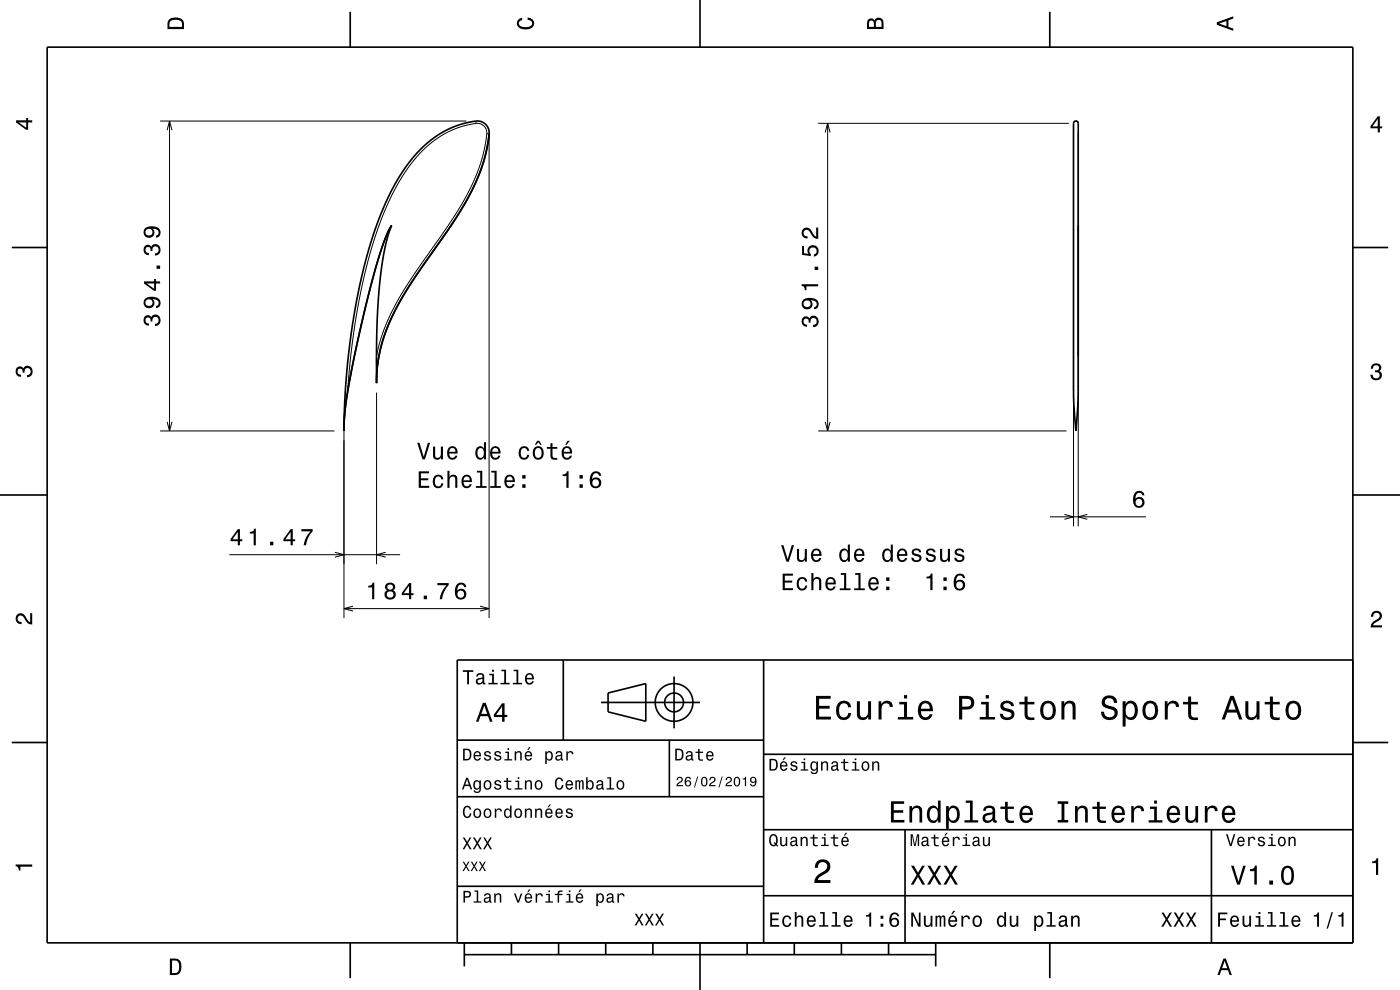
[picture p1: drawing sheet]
<svg xmlns="http://www.w3.org/2000/svg" width="297mm" height="210mm" viewBox="0 0 297 210" stroke-linecap="round" stroke-linejoin="round" font-family="sans-serif">
<g fill="none" stroke="#000" stroke-width=".21">
<path d="M34 25.7h64.9M35.5 27.6l.5-1.9 .5 1.9M36 25.7v65.7M100.9 25.7l.1 .5M101 26.2a20.8 20.8 0 0 0-14.3 9.3 61.9 61.9 0 0 0-9 21.5 149.6 149.6 0 0 0-4 26.1M101 26.2a2 2 0 0 1 2.3 2.2M103.3 28.4a41.2 41.2 0 0 1-7.7 18.7 241.6 241.6 0 0 0-11.3 16.7 37.4 37.4 0 0 0-4.4 11.8M103.3 28.4h.5v102.7M173.6 26.2h53.1M175.1 28.1l.5-1.9 .5 1.9M175.6 26.2v65.2M227.7 26.2a.5 .5 0 0 1 .5-.5 .5 .5 0 0 1 .5 .5"/>
<path d="M227.7 28.2v83.4M228.7 28.2v83.4M34 91.4h37M35.5 89.5l.5 1.9 .5-1.9M73 91.4v39.7M79.9 83.3v36.4M173.6 91.4h52.6M175.1 89.5l.5 1.9 .5-1.9M48.7 117.7h36.2M71 117.2l2 .5-2 .5M81.8 117.2l-1.9 .5 1.9 .5M222.7 109.6h20.4"/>
<path d="M225.8 109.1l1.9 .5-1.9 .6M230.7 109.1l-2 .5 2 .6M73 129.1h30.8M74.9 128.6l-1.9 .5 1.9 .5M101.8 128.6l2 .5-2 .5"/>
</g>
<g fill="none" stroke="#000" stroke-width=".35">
<path d="M10 10h277v190h-277zM74.3 2.5v7.5M148.5 0v10M222.7 2.5v7.5M227.8 25.9l.5-.2h.2l.2 .5v56.9l-.5 8.3-.5-8.3zM2.5 52.5h7.5M83.1 47.8a40.5 40.5 0 0 0-2.6 12.7l-.5 9.1-.1 11.7a35.7 35.7 0 0 1 6.4-19.7l2-3.2a193.8 193.8 0 0 0 11.2-16.7 31.9 31.9 0 0 0 4.2-14 2.5 2.5 0 0 0-2.8-2 22 22 0 0 0-15.3 10.4 70.2 70.2 0 0 0-9.2 23.9 154.3 154.3 0 0 0-3.4 31.4M83.1 47.8l-.1 .2a32.3 32.3 0 0 0-3.2 8.6 291.6 291.6 0 0 0-6.1 26.5M83.1 47.8l-.1 .2a35.6 35.6 0 0 0-3.4 9.3 291.8 291.8 0 0 0-5.9 25.8M287 52.5h7.5M73.7 83.1l-.5 4.2-.2 4.1M0 105h10"/>
<path d="M287 105h10M119.5 140v17M162 140v60M287 140h-190v60M2.5 157.5h7.5M97 157h65M127.5 149h21M129 147l8-2v8l-8-2zM142 157v12M143 143.5v11M287 157.5h7.5M97 169h65"/>
<path d="M162 176h125M162 160h125M192 176v24M257 176v24M97 188h65M162 190h125M74.3 200v7.5M98.5 202.5h100M98.5 200v5M108.5 200v2.5M118.5 200v2.5M128.5 200v2.5"/>
<path d="M138.5 200v2.5M148.5 200v10M158.5 200v2.5M168.5 200v2.5M178.5 200v2.5M188.5 200v2.5M198.5 200v5M222.7 200v7.5"/>
<circle cx="143" cy="149" r="2"/>
<circle cx="143" cy="149" r="4"/>
</g>
<g fill="#000">
<path d="M36 4a2.18 2.18 0 0 0-.5 2.2h3.5v-1.2a1.43 1.43 0 0 0-1.7-1.3zM36.3 4.4a2.15 2.15 0 0 1 2.2 .3l.1 1h-2.6v-1z" fill-rule="evenodd"/>
<path d="M109.9 4.2l.9-.4v.4a.7 .7 0 0 0-.7 .5 .7 .7 0 0 0 .3 .8 1.7 1.7 0 0 0 2.5-.5 .9 .9 0 0 0-1-.8v-.5a1.24 1.24 0 0 1 1.4 1.1 1.24 1.24 0 0 1-1 1.4 2.22 2.22 0 0 1-2.5-.7l-.2-.5z" fill-rule="evenodd"/>
<path d="M184.2 4.2l-.3 .7v1.3h3.5v-1.3a.98 .98 0 0 0-.7-1.1 .98 .98 0 0 0-1.2 .6 .84 .84 0 0 0-1.3-.2zM184.5 4.5a.54 .54 0 0 1 .6-.1 .54 .54 0 0 1 .3 .6v.7h-1zM185.9 4.4a.62 .62 0 0 1 .8-.1 .62 .62 0 0 1 .3 .6v.8h-1.2z" fill-rule="evenodd"/>
<path d="M258.1 4.7v.6l3.5 1.2v-.4l-1-.4v-1.4l1-.4v-.4zM258.6 5l1.6-.5v1z" fill-rule="evenodd"/>
<path d="M3.4 25.5v.5l2.1 1.5h.5v-1.5h.8v-.5h-.8v-.5h-.4v.5zM4 26h1.6v1.1z" fill-rule="evenodd"/>
<path d="M292.3 24.7l-1.6 2.1v.4h1.6v.9h.4v-.9h.5v-.4h-.5v-2.1zM292.3 25.2v1.6h-1.1z" fill-rule="evenodd"/>
<path d="M30.7 67.1a1.17 1.17 0 0 0-.2 1.3 1.17 1.17 0 0 0 1.1 .7v-.5a.62 .62 0 0 1-.8-.3 .62 .62 0 0 1 .3-.8 .62 .62 0 0 1 .8 .2v.5h.4a.72 .72 0 0 1 .5-.9 .72 .72 0 0 1 .9 .4 .72 .72 0 0 1-.5 .9l-.3 .1v.5a1.18 1.18 0 0 0 1.2-1.6 1.18 1.18 0 0 0-1.9-.6l-.1 .3a.86 .86 0 0 0-1.4-.2zM30.9 63.3a1.18 1.18 0 0 0-.3 1.5 1.18 1.18 0 0 0 1.5 .5 1.18 1.18 0 0 0 .6-1.5l-.3-.4a1.02 1.02 0 0 1 1.3 .9 .56 .56 0 0 1-.6 .6v.5a1.18 1.18 0 0 0 1-1.3 1.18 1.18 0 0 0-1.2-1.1 2.87 2.87 0 0 0-2 .3zM30.9 64.2a.74 .74 0 0 1 1.4 0 .74 .74 0 0 1-1.4 0zM30.5 59.7v.4l2.2 1.6h.4v-1.6h.9v-.4h-.9v-.5h-.4v.5zM31.1 60.1h1.6v1.2zM33.2 56.3v.7h.8v-.7zM30.7 52.2a1.17 1.17 0 0 0-.2 1.3 1.17 1.17 0 0 0 1.1 .6v-.4a.62 .62 0 0 1-.8-.3 .62 .62 0 0 1 .3-.8 .62 .62 0 0 1 .8 .2v.5h.4a.72 .72 0 0 1 .5-1 .72 .72 0 0 1 .9 .5 .72 .72 0 0 1-.5 .9h-.3v.5a1.18 1.18 0 0 0 1.2-1.5 1.18 1.18 0 0 0-1.9-.6l-.1 .2a.86 .86 0 0 0-1.4-.1zM30.9 48.3a1.18 1.18 0 0 0-.3 1.6 1.18 1.18 0 0 0 1.5 .4 1.18 1.18 0 0 0 .6-1.4l-.3-.4a1.02 1.02 0 0 1 1.3 .8 .56 .56 0 0 1-.6 .7v.4a1.18 1.18 0 0 0 1-1.2 1.18 1.18 0 0 0-1.2-1.1 2.88 2.88 0 0 0-2 .2zM30.9 49.2a.74 .74 0 0 1 1.4 0 .74 .74 0 0 1-1.4 0z" fill-rule="evenodd"/>
<path d="M170.3 67.4a1.17 1.17 0 0 0-.2 1.2 1.17 1.17 0 0 0 1.1 .7v-.4a.62 .62 0 0 1-.8-.4 .62 .62 0 0 1 .3-.8 .62 .62 0 0 1 .8 .2l.1 .5h.4a.72 .72 0 0 1 .4-.9 .72 .72 0 0 1 .9 .5 .72 .72 0 0 1-.5 .9h-.3v.5a1.18 1.18 0 0 0 1.2-1.5 1.18 1.18 0 0 0-1.9-.6l-.1 .2a.86 .86 0 0 0-1.4-.1zM170.5 63.5a1.18 1.18 0 0 0-.3 1.6 1.18 1.18 0 0 0 1.5 .4 1.18 1.18 0 0 0 .6-1.5l-.3-.3a1.02 1.02 0 0 1 1.3 .8 .56 .56 0 0 1-.6 .6v.5a1.18 1.18 0 0 0 1-1.2 1.18 1.18 0 0 0-1.1-1.1 2.88 2.88 0 0 0-2.1 .2zM170.5 64.4a.75 .75 0 0 1 1.5 0 .75 .75 0 0 1-1.5 0zM170.1 60.3v.3a.77 .77 0 0 1 .6 1h.4v-.9h2.5v-.4zM172.8 56.6v.7h.8v-.7zM170.2 52.2v1.9l1.8 .2v-.4a.8 .8 0 0 1-.2-1.2 .8 .8 0 0 1 1.2 .1 .8 .8 0 0 1-.3 1.2v.4a1.21 1.21 0 0 0 1-1.5 1.21 1.21 0 0 0-1.6-.8 1.21 1.21 0 0 0-.6 1.8l-.9-.2v-1.5zM170.3 48.6a1.19 1.19 0 0 0-.2 1.3 1.19 1.19 0 0 0 1.2 .7v-.5a.7 .7 0 0 1-.8-.5 .7 .7 0 0 1 .5-.8 .7 .7 0 0 1 .8 .5 1.8 1.8 0 0 0 1.8 1.4v-2.4h-.5v1.9a2.19 2.19 0 0 1-1.1-1.5 1.11 1.11 0 0 0-1.7-.1z" fill-rule="evenodd"/>
<path d="M291.1 77.4a1.08 1.08 0 0 1 1.4-.2 1.08 1.08 0 0 1 .4 1.2l-.3 .3a1.06 1.06 0 0 1 .5 1.3 1.06 1.06 0 0 1-1.2 .7 1.1 1.1 0 0 1-1.2-1.2h.5a.71 .71 0 0 0 1 .8 .71 .71 0 0 0 .1-1.3h-.6v-.4a.61 .61 0 0 0 .8-.3 .61 .61 0 0 0-.2-.8 .61 .61 0 0 0-.9 .2l-.1 .5h-.5z" fill-rule="evenodd"/>
<path d="M3.6 78a.86 .86 0 0 1 1.4 .2 1.06 1.06 0 0 1 1.2-.6 1.06 1.06 0 0 1 .7 1.2 1.1 1.1 0 0 1-1.2 1.2v-.4a.71 .71 0 0 0 .8-1 .71 .71 0 0 0-1.3-.1v.6h-.4a.61 .61 0 0 0-.3-.8 .61 .61 0 0 0-.8 .2 .61 .61 0 0 0 .2 .8l.6 .2v.4a1.15 1.15 0 0 1-1.2-.6 1.15 1.15 0 0 1 .3-1.3z" fill-rule="evenodd"/>
<path d="M88.5 93.9l1.1 3.5h.5l1.1-3.5h-.4l-.9 3-.9-3zM91.9 94.7v1.8a.89 .89 0 0 0 .6 1 .89 .89 0 0 0 1-.5v.4h.5v-2.7h-.5v1.6a.65 .65 0 0 1-.4 .8 .65 .65 0 0 1-.8-.3v-2.1zM95.2 95a1.54 1.54 0 0 0 .7 2.5 1.06 1.06 0 0 0 1.1-.8h-.4l-.2 .3-.4 .1a.76 .76 0 0 1-.7-.9h1.8a1.16 1.16 0 0 0-.5-1.4 1.16 1.16 0 0 0-1.4 .2zM95.5 95.2a.66 .66 0 0 1 .8-.1 .66 .66 0 0 1 .3 .7h-1.3zM101.1 95a1.58 1.58 0 0 0 .8 2.5l.4-.1 .4-.4v.4h.4v-3.6h-.4v1.3a.89 .89 0 0 0-1.6-.1zM101.5 95.3a.62 .62 0 0 1 .6-.2 .62 .62 0 0 1 .5 .5 1.12 1.12 0 0 1-.6 1.5 1.19 1.19 0 0 1-.5-1.8zM104.3 95a1.54 1.54 0 0 0 .8 2.5 1.05 1.05 0 0 0 1-.8h-.4l-.2 .3-.4 .1a.76 .76 0 0 1-.7-.9h1.8a1.16 1.16 0 0 0-.5-1.4 1.16 1.16 0 0 0-1.4 .2zM104.6 95.2a.66 .66 0 0 1 .8-.1 .66 .66 0 0 1 .3 .7h-1.3zM110.3 95a1.52 1.52 0 0 0 .9 2.5 1.06 1.06 0 0 0 1.1-1h-.5a.67 .67 0 0 1-.6 .6 .67 .67 0 0 1-.7-.6 1.11 1.11 0 0 1 .7-1.5 .6 .6 0 0 1 .6 .6h.5a1.09 1.09 0 0 0-.8-.9 1.09 1.09 0 0 0-1.2 .3zM113.9 93.5l-.4 .9h.3l.4-.6 .4 .6h.3l-.5-.9zM113.3 95a1.53 1.53 0 0 0 .9 2.5 1.48 1.48 0 0 0 1.2-1.4 1.48 1.48 0 0 0-1.2-1.5l-.5 .1zM113.6 95.3a.67 .67 0 0 1 .8-.3 .67 .67 0 0 1 .5 .6 1.11 1.11 0 0 1-.7 1.5 1.17 1.17 0 0 1-.6-1.8zM116.8 94v.8h-.8v.4h.8v1.8a1.04 1.04 0 0 0 1.4 .5v-.4a.68 .68 0 0 1-1-.3v-1.6h1v-.4h-1v-.8zM120.4 93.5l-.5 .9h.3l.7-.9zM119.4 95a1.54 1.54 0 0 0 .8 2.5 1.05 1.05 0 0 0 1.1-.8h-.4l-.2 .3-.4 .1a.76 .76 0 0 1-.7-.9h1.8a1.16 1.16 0 0 0-.5-1.4 1.16 1.16 0 0 0-1.5 .2zM119.8 95.2a.66 .66 0 0 1 .8-.1 .66 .66 0 0 1 .3 .7h-1.3z" fill-rule="evenodd"/>
<path d="M50.4 112.2l-1.5 2.2v.4h1.5v.9h.5v-.9h.5v-.4h-.5v-2.2zM50.4 112.8v1.6h-1.1zM53 112.8v.4h.8v2.5h.5v-3.6h-.4a.78 .78 0 0 1-.9 .7zM57.3 114.9v.8h.7v-.8zM61.7 112.2l-1.6 2.2v.4h1.6v.9h.4v-.9h.5v-.4h-.5v-2.2zM61.7 112.8v1.6h-1.2zM63.9 112.2v.5h1.9a5.2 5.2 0 0 0-1.4 3h.5a5.2 5.2 0 0 1 1.4-3v-.5z" fill-rule="evenodd"/>
<path d="M88.8 100v3.5h2.3v-.4h-1.8v-1.2h1.6v-.4h-1.6v-1.1h1.7v-.4zM92.1 101.1a1.53 1.53 0 0 0 .8 2.5 1.05 1.05 0 0 0 1.2-1.1h-.5a.67 .67 0 0 1-.6 .7 .67 .67 0 0 1-.7-.6 1.12 1.12 0 0 1 .7-1.5 .59 .59 0 0 1 .6 .6h.4a1.09 1.09 0 0 0-.7-1 1.09 1.09 0 0 0-1.2 .4zM94.9 99.9v3.6h.5v-1.6a.63 .63 0 0 1 .4-.8 .63 .63 0 0 1 .8 .4v2h.4v-1.8a.88 .88 0 0 0-.6-1 .88 .88 0 0 0-1 .5v-1.3zM98.2 101.1a1.54 1.54 0 0 0 .8 2.5 1.06 1.06 0 0 0 1.1-.9h-.5l-.2 .4-.4 .1a.76 .76 0 0 1-.7-.9h1.8a1.16 1.16 0 0 0-.5-1.4 1.16 1.16 0 0 0-1.4 .2zM98.5 101.3a.66 .66 0 0 1 .8-.2 .66 .66 0 0 1 .4 .8h-1.4zM101.2 99.9v.3h.7v2.9h-.9v.4h2.2v-.4h-.9v-3.2zM104.2 99.9v.3h.7v2.9h-.9v.4h2.3v-.4h-.9v-3.2zM107.3 101.1a1.54 1.54 0 0 0 .8 2.5 1.06 1.06 0 0 0 1.1-.9h-.5l-.2 .4-.4 .1a.76 .76 0 0 1-.6-.9h1.7a1.16 1.16 0 0 0-.5-1.4 1.16 1.16 0 0 0-1.4 .2zM107.6 101.3a.66 .66 0 0 1 .8-.2 .66 .66 0 0 1 .4 .8h-1.3zM110.8 102.7v.8h.7v-.8zM110.8 100.8v.7h.7v-.7z" fill-rule="evenodd"/>
<path d="M119.3 100.6v.4h.9v2.5h.4v-3.5h-.3a.77 .77 0 0 1-1 .6zM122.9 102.7v.8h.7v-.8zM122.9 100.8v.7h.7v-.7zM125.6 100.2l-.4 .9a1.75 1.75 0 0 0 1.2 2.5 1.15 1.15 0 0 0 1.1-1.6 1.15 1.15 0 0 0-1.9-.4 1.02 1.02 0 0 1 .8-1.2 .59 .59 0 0 1 .7 .5h.4a1.11 1.11 0 0 0-.7-.9 1.11 1.11 0 0 0-1.2 .2zM125.6 102.4a.75 .75 0 0 1 1.5 0 .75 .75 0 0 1-1.5 0z" fill-rule="evenodd"/>
<path d="M165.7 115.6l1.1 3.5h.5l1.1-3.5h-.4l-.9 3-.9-3zM169.1 116.4v1.8a.89 .89 0 0 0 .6 1 .89 .89 0 0 0 1-.5v.4h.5v-2.7h-.5v1.6a.65 .65 0 0 1-.4 .8 .65 .65 0 0 1-.8-.3v-2.1zM172.4 116.7a1.54 1.54 0 0 0 .7 2.5 1.06 1.06 0 0 0 1.1-.8h-.4l-.2 .3-.4 .1a.76 .76 0 0 1-.7-.9h1.8a1.16 1.16 0 0 0-.5-1.4 1.16 1.16 0 0 0-1.4 .2zM172.7 116.9a.66 .66 0 0 1 .8-.1 .66 .66 0 0 1 .3 .7h-1.3zM178.3 116.7a1.57 1.57 0 0 0 .8 2.5l.4-.1 .4-.4v.4h.4v-3.6h-.4v1.3a.89 .89 0 0 0-1.6-.1zM178.7 117a.62 .62 0 0 1 .6-.2 .62 .62 0 0 1 .5 .5 1.12 1.12 0 0 1-.6 1.5 1.19 1.19 0 0 1-.5-1.8zM181.5 116.7a1.54 1.54 0 0 0 .8 2.5 1.06 1.06 0 0 0 1-.8h-.4l-.2 .3-.4 .1a.76 .76 0 0 1-.7-.9h1.8a1.16 1.16 0 0 0-.5-1.4 1.16 1.16 0 0 0-1.4 .2zM181.8 116.9a.66 .66 0 0 1 .8-.1 .66 .66 0 0 1 .3 .7h-1.3zM187.4 116.7a1.57 1.57 0 0 0 .8 2.5l.4-.1 .4-.4v.4h.4v-3.6h-.4v1.3a.89 .89 0 0 0-1.6-.1zM187.8 117a.62 .62 0 0 1 .7-.2 .62 .62 0 0 1 .4 .5 1.12 1.12 0 0 1-.6 1.5 1.19 1.19 0 0 1-.5-1.8zM190.6 116.7a1.54 1.54 0 0 0 .8 2.5 1.06 1.06 0 0 0 1.1-.8h-.5l-.2 .3-.4 .1a.76 .76 0 0 1-.7-.9h1.8a1.16 1.16 0 0 0-.5-1.4 1.16 1.16 0 0 0-1.4 .2zM190.9 116.9a.66 .66 0 0 1 .8-.1 .66 .66 0 0 1 .3 .7h-1.3zM193.7 116.6a.76 .76 0 0 0-.3 .8 .76 .76 0 0 0 .8 .5l.8 .3a.63 .63 0 0 1-.6 .7 .63 .63 0 0 1-.6-.6h-.5a1.07 1.07 0 0 0 1.2 .9 1.07 1.07 0 0 0 1-1.2l-.5-.3-1-.4a.53 .53 0 0 1 .4-.6 .53 .53 0 0 1 .6 .5h.4a1.03 1.03 0 0 0-.7-.9 1.03 1.03 0 0 0-1 .3zM196.7 116.6a.76 .76 0 0 0-.2 .8 .76 .76 0 0 0 .7 .5l.9 .3a.63 .63 0 0 1-.6 .7 .63 .63 0 0 1-.7-.6h-.4a1.07 1.07 0 0 0 1.2 .9 1.07 1.07 0 0 0 .9-1.2l-.4-.3-1.1-.4a.54 .54 0 0 1 .4-.6 .54 .54 0 0 1 .6 .5h.5a1.03 1.03 0 0 0-.7-.9 1.03 1.03 0 0 0-1.1 .3zM199.4 116.4v1.8a.89 .89 0 0 0 .6 1 .89 .89 0 0 0 1.1-.5v.4h.4v-2.7h-.4v1.6a.64 .64 0 0 1-.4 .8 .64 .64 0 0 1-.8-.3v-2.1zM202.8 116.6a.76 .76 0 0 0-.3 .8 .76 .76 0 0 0 .8 .5l.8 .3a.63 .63 0 0 1-.6 .7 .63 .63 0 0 1-.6-.6h-.5a1.07 1.07 0 0 0 1.2 .9 1.07 1.07 0 0 0 1-1.2l-.5-.3-1-.4a.54 .54 0 0 1 .4-.6 .54 .54 0 0 1 .6 .5h.4a1.03 1.03 0 0 0-.7-.9 1.03 1.03 0 0 0-1 .3z" fill-rule="evenodd"/>
<path d="M240.9 104.4a2.41 2.41 0 0 0 .2 3.2 1.16 1.16 0 0 0 1.5-.3 1.16 1.16 0 0 0-.2-1.5 1.16 1.16 0 0 0-1.5 0 1.02 1.02 0 0 1 .8-1.3 .58 .58 0 0 1 .6 .6h.5a1.12 1.12 0 0 0-.7-1 1.12 1.12 0 0 0-1.2 .3zM240.8 106.6a.75 .75 0 0 1 1.5 0 .75 .75 0 0 1-1.5 0z" fill-rule="evenodd"/>
<path d="M3.6 130.4a1.22 1.22 0 0 1 2 .7l.4 .6 .4 .3v-1.9h.4v2.4a1.8 1.8 0 0 1-1.7-1.4 .71 .71 0 0 0-.9-.5 .71 .71 0 0 0-.5 .8 .71 .71 0 0 0 .9 .5v.5a1.18 1.18 0 0 1-1.2-.7 1.18 1.18 0 0 1 .2-1.3z" fill-rule="evenodd"/>
<path d="M78.1 124.3v.3h.8v2.5h.5v-3.5h-.3a.77 .77 0 0 1-1 .7zM82 123.8a.84 .84 0 0 0 .1 1.4 1.11 1.11 0 0 0-.4 1.6 1.11 1.11 0 0 0 1.6 .3 1.03 1.03 0 0 0 .7-.9 1.03 1.03 0 0 0-.6-1 .89 .89 0 0 0 .4-1.1 .89 .89 0 0 0-1-.5zM82 126.1a.75 .75 0 0 1 1.5 0 .75 .75 0 0 1-1.5 0zM82.2 124.6a.59 .59 0 0 1 1.1 0 .59 .59 0 0 1-1.1 0zM86.8 123.7l-1.6 2.1v.4h1.6v.9h.4v-.9h.5v-.4h-.5v-2.1zM86.8 124.3v1.5h-1.1zM89.9 126.4v.7h.7v-.7zM92.8 123.7v.4h1.9a5.2 5.2 0 0 0-1.4 3h.5a5.3 5.3 0 0 1 1.4-3v-.4zM97 123.9a2.39 2.39 0 0 0 .2 3.2 1.16 1.16 0 0 0 1.5-.3 1.16 1.16 0 0 0-.2-1.6 1.16 1.16 0 0 0-1.5 .1 1.03 1.03 0 0 1 .8-1.3 .58 .58 0 0 1 .7 .5h.4a1.12 1.12 0 0 0-.7-.9 1.12 1.12 0 0 0-1.2 .3zM97 126.1a.75 .75 0 0 1 1.5 0 .75 .75 0 0 1-1.5 0z" fill-rule="evenodd"/>
<path d="M166 121.7v3.5h2.3v-.4h-1.8v-1.2h1.6v-.4h-1.6v-1.1h1.7v-.4zM169.3 122.8a1.52 1.52 0 0 0 .8 2.5 1.05 1.05 0 0 0 1.2-1.1h-.5a.67 .67 0 0 1-.6 .7 .67 .67 0 0 1-.7-.6 1.11 1.11 0 0 1 .7-1.5 .6 .6 0 0 1 .6 .6h.4a1.09 1.09 0 0 0-.7-1 1.09 1.09 0 0 0-1.2 .4zM172.1 121.6v3.6h.5v-1.6a.63 .63 0 0 1 .4-.8 .63 .63 0 0 1 .8 .4v2h.4v-1.8a.88 .88 0 0 0-.6-1 .88 .88 0 0 0-1 .5v-1.3zM175.4 122.8a1.54 1.54 0 0 0 .8 2.5 1.06 1.06 0 0 0 1.1-.9h-.5l-.2 .4-.4 .1a.76 .76 0 0 1-.7-.9h1.8a1.17 1.17 0 0 0-.5-1.4 1.17 1.17 0 0 0-1.4 .2zM175.7 123a.66 .66 0 0 1 .8-.1 .66 .66 0 0 1 .4 .7h-1.4zM178.4 121.6v.3h.7v2.9h-.9v.4h2.2v-.4h-.9v-3.2zM181.4 121.6v.3h.7v2.9h-.9v.4h2.3v-.4h-.9v-3.2zM184.5 122.8a1.54 1.54 0 0 0 .8 2.5 1.06 1.06 0 0 0 1.1-.9h-.5l-.2 .4-.4 .1a.76 .76 0 0 1-.6-.9h1.7a1.17 1.17 0 0 0-.5-1.4 1.17 1.17 0 0 0-1.4 .2zM184.8 123a.66 .66 0 0 1 .8-.1 .66 .66 0 0 1 .4 .7h-1.3zM188 124.4v.8h.7v-.8zM188 122.5v.7h.7v-.7z" fill-rule="evenodd"/>
<path d="M196.5 122.3v.4h.9v2.5h.4v-3.5h-.3a.77 .77 0 0 1-1 .6zM200.1 124.4v.8h.7v-.8zM200.1 122.5v.7h.7v-.7zM202.8 121.9l-.4 .9a1.75 1.75 0 0 0 1.2 2.5 1.15 1.15 0 0 0 1.1-1.6 1.15 1.15 0 0 0-1.9-.4 1.02 1.02 0 0 1 .8-1.2 .58 .58 0 0 1 .7 .5h.4a1.12 1.12 0 0 0-.7-.9 1.12 1.12 0 0 0-1.2 .2zM202.8 124.1a.75 .75 0 0 1 1.5 0 .75 .75 0 0 1-1.5 0z" fill-rule="evenodd"/>
<path d="M291.2 129.9a1.18 1.18 0 0 1 1.9 .3 1.18 1.18 0 0 1-1 1.7l-.5 .3-.3 .5h1.9v.4h-2.4a1.8 1.8 0 0 1 1.4-1.8 .71 .71 0 0 0 .5-.8 .71 .71 0 0 0-.9-.5 .71 .71 0 0 0-.5 .8h-.4z" fill-rule="evenodd"/>
<path d="M98.2 158.8v2.5h.9a1.37 1.37 0 0 0 .7-2.2 1.56 1.56 0 0 0-1.6-.3zM98.6 159.1a.98 .98 0 0 1 1.1 .7 .98 .98 0 0 1-.6 1.2h-.5zM100.7 159.6a1.04 1.04 0 0 0-.2 1.2 1.04 1.04 0 0 0 1 .5l.5-.5h-.3l-.4 .3a.54 .54 0 0 1-.5-.7h1.3a.83 .83 0 0 0-.4-.9 .83 .83 0 0 0-1 .1zM100.9 159.7l.2-.1a.47 .47 0 0 1 .5 .1 .47 .47 0 0 1 .1 .5h-.9zM102.9 159.5l-.2 .1a.69 .69 0 0 0 .9 .9l.2 .1a.43 .43 0 0 1-.4 .5 .43 .43 0 0 1-.4-.4h-.3a.74 .74 0 0 0 .9 .7 .74 .74 0 0 0 .5-1l-1-.4a.38 .38 0 0 1 .3-.5 .38 .38 0 0 1 .4 .4h.3a.78 .78 0 0 0-1.2-.4zM105.1 159.5l-.2 .1a.69 .69 0 0 0 .9 .9l.2 .1a.43 .43 0 0 1-.4 .5 .43 .43 0 0 1-.5-.4h-.3a.74 .74 0 0 0 .9 .7 .74 .74 0 0 0 .5-1l-.9-.4a.38 .38 0 0 1 .3-.5 .38 .38 0 0 1 .4 .4h.3a.77 .77 0 0 0-1.2-.4zM107.2 159.4v.3h.5v1.3h-.7v.3h1.6v-.3h-.6v-1.6zM107.7 158.7v.4h.3v-.4zM109.2 159.4v1.9h.3v-1.1a.45 .45 0 0 1 .4-.6 .45 .45 0 0 1 .5 .5v1.2h.3v-1.3a.63 .63 0 0 0-.5-.7 .63 .63 0 0 0-.7 .4v-.3zM112.2 158.5l-.4 .6h.3l.5-.6zM111.5 159.6a1.04 1.04 0 0 0-.2 1.2 1.04 1.04 0 0 0 1.1 .5l.5-.5h-.3l-.5 .3a.54 .54 0 0 1-.5-.7h1.3a.83 .83 0 0 0-.4-.9 .83 .83 0 0 0-1 .1zM111.8 159.7l.1-.1a.48 .48 0 0 1 .5 .1 .48 .48 0 0 1 .2 .5h-1zM115.7 159.4v2.7h.3v-1.1a.66 .66 0 0 0 .7 .4 .66 .66 0 0 0 .5-.6 .91 .91 0 0 0 0-1.1 .91 .91 0 0 0-1-.3l-.2 .3v-.3zM116.1 159.8a.45 .45 0 0 1 .5-.2 .45 .45 0 0 1 .3 .4 .65 .65 0 0 1 .1 .8 .65 .65 0 0 1-.7 .2 .98 .98 0 0 1-.2-1.2zM118.1 159.5l-.2 .4h.3a.39 .39 0 0 1 .4-.3 .39 .39 0 0 1 .3 .5h-.1a.65 .65 0 0 0-1 .4 .65 .65 0 0 0 .6 .9l.6-.3 .1 .2h.4v-.2l-.2-.1v-1.1a.72 .72 0 0 0-.5-.6 .72 .72 0 0 0-.7 .2zM118.2 160.6l.8-.3a.55 .55 0 0 1-.2 .7 .55 .55 0 0 1-.6 0zM120.1 159.4v1.9h.4v-1.1a.47 .47 0 0 1 .2-.6 .47 .47 0 0 1 .6 .2v.2h.4a.64 .64 0 0 0-.5-.7 .64 .64 0 0 0-.8 .4v-.3z" fill-rule="evenodd"/>
<path d="M98.2 142.2v.3h.9v2.7h.4v-2.7h.9v-.3zM101.3 143l-.3 .5h.4a.47 .47 0 0 1 .5-.4 .47 .47 0 0 1 .4 .6l-.2 .1a.84 .84 0 0 0-1 .2 .84 .84 0 0 0 0 1.1 .9 .9 0 0 0 1.3-.2l.1 .2 .5 .1v-.3l-.3-.1v-1.3a.87 .87 0 0 0-1.4-.5zM101.4 144.3l.9-.3a.66 .66 0 0 1-.1 .7 .66 .66 0 0 1-.8 .1zM103.8 142.9v.3h.6v1.6h-.8v.4h2v-.4h-.8v-1.9zM104.4 142.1v.4h.4v-.4zM106.4 142.1v.3h.6v2.4h-.8v.4h1.9v-.4h-.7v-2.7zM109 142.1v.3h.6v2.4h-.8v.4h1.9v-.4h-.7v-2.7zM111.6 143.1a1.32 1.32 0 0 0 .7 2.1 .9 .9 0 0 0 .9-.7h-.3l-.2 .3-.4 .1a.65 .65 0 0 1-.6-.8h1.6a1 1 0 0 0-.4-1.2 1 1 0 0 0-1.3 .2zM111.9 143.3a.57 .57 0 0 1 .7-.1 .57 .57 0 0 1 .3 .6h-1.2z" fill-rule="evenodd"/>
<path d="M102.4 149.1l-1.4 4h.5l.4-1.2h1.6l.4 1.2h.6l-1.5-4zM102.7 149.7l.7 1.7h-1.3zM106.5 149.2l-1.7 2.4v.5h1.7v1h.5v-1h.6v-.5h-.6v-2.4zM106.5 149.9v1.7h-1.3z" fill-rule="evenodd"/>
<path d="M143.2 158.8v2.5h.9a1.37 1.37 0 0 0 .7-2.2 1.56 1.56 0 0 0-1.6-.3zM143.6 159.1a.98 .98 0 0 1 1.1 .7 .98 .98 0 0 1-.6 1.2h-.5zM145.7 159.5l-.2 .4h.3a.39 .39 0 0 1 .5-.3 .39 .39 0 0 1 .3 .5h-.2a.65 .65 0 0 0-.9 .4 .65 .65 0 0 0 .5 .9l.7-.3v.2h.4v-.2l-.1-.1-.1-1.1a.73 .73 0 0 0-.4-.6 .73 .73 0 0 0-.8 .2zM145.8 160.6l.8-.3a.55 .55 0 0 1-.1 .7 .55 .55 0 0 1-.7 0zM148.1 158.9v.5h-.5v.3h.5v1.3a.75 .75 0 0 0 1 .4v-.3a.48 .48 0 0 1-.7-.3v-1.1h.7v-.3h-.7v-.5zM150 159.6a1.04 1.04 0 0 0-.2 1.2 1.04 1.04 0 0 0 1.1 .5l.5-.5h-.4l-.4 .3a.54 .54 0 0 1-.5-.7h1.3a.83 .83 0 0 0-.4-.9 .83 .83 0 0 0-1 .1zM150.3 159.7l.1-.1a.48 .48 0 0 1 .5 .1 .48 .48 0 0 1 .2 .5h-1z" fill-rule="evenodd"/>
<path d="M173.1 147.6v5h3.2v-.6h-2.5v-1.7h2.2v-.6h-2.2v-1.5h2.4v-.6zM177.8 149.2a2.59 2.59 0 0 0 .5 3.4 1.58 1.58 0 0 0 2.3-1.4h-.6a.95 .95 0 0 1-.9 1 .95 .95 0 0 1-1-.9 1.59 1.59 0 0 1 .9-2.1 .85 .85 0 0 1 .9 .8h.7a1.56 1.56 0 0 0-1.1-1.3 1.56 1.56 0 0 0-1.7 .5zM181.8 148.8v2.5a1.27 1.27 0 0 0 .9 1.4 1.27 1.27 0 0 0 1.5-.7v.6h.6v-3.8h-.6v2.2a.92 .92 0 0 1-.6 1.1 .92 .92 0 0 1-1.2-.4v-2.9zM186.4 148.8v3.8h.6v-2.2a.95 .95 0 0 1 .5-1.1 .95 .95 0 0 1 1.2 .3l.1 .4h.6a1.28 1.28 0 0 0-1-1.4 1.28 1.28 0 0 0-1.4 .8v-.6zM190.8 148.9v.5h1v2.7h-1.3v.5h3.2v-.5h-1.3v-3.2zM191.8 147.4v.8h.6v-.8zM195.1 149.2a2.62 2.62 0 0 0 .5 3.4 1.57 1.57 0 0 0 2.2-1.1h-.6l-.3 .5-.5 .2a1.08 1.08 0 0 1-1-1.3h2.5a1.66 1.66 0 0 0-.7-2 1.66 1.66 0 0 0-2.1 .3zM195.6 149.5a.94 .94 0 0 1 1.2-.2 .94 .94 0 0 1 .5 1h-1.9zM203.5 147.6v5h.6v-2.1h.8a1.47 1.47 0 0 0 1.8-1.2 1.47 1.47 0 0 0-1.5-1.7zM204.1 148.2a1.6 1.6 0 0 1 1.8 .5 .86 .86 0 0 1 0 .9 .86 .86 0 0 1-.9 .3h-.9zM208.1 148.9v.5h1v2.7h-1.3v.5h3.3v-.5h-1.3v-3.2zM209.1 147.4v.8h.7v-.8zM212.6 148.9a1.08 1.08 0 0 0-.3 1.2 1.08 1.08 0 0 0 1 .7l1.1 .4a.57 .57 0 0 1 .2 .6 .57 .57 0 0 1-.5 .4 .96 .96 0 0 1-1.4-.8h-.6a1.6 1.6 0 0 0 1.3 1.4 1.6 1.6 0 0 0 1.7-.8 1.13 1.13 0 0 0-1-1.6l-1.1-.3-.2-.4a.87 .87 0 0 1 .9-.5 .87 .87 0 0 1 .8 .6h.6a1.41 1.41 0 0 0-2.1-1.1zM217.4 147.8v1.1h-1.1v.5h1.1v2.6l.2 .4 .4 .3h1.4v-.5a.97 .97 0 0 1-1.4-.5v-2.3h1.4v-.5h-1.4v-1.1zM221.1 149.2a2.56 2.56 0 0 0 .5 3.4 1.72 1.72 0 0 0 1.8-.2 1.72 1.72 0 0 0 .6-1.7 1.7 1.7 0 0 0-.9-1.9 1.7 1.7 0 0 0-2 .4zM221.6 149.6a.96 .96 0 0 1 1-.4 .96 .96 0 0 1 .7 .8 1.59 1.59 0 0 1-1 2.2 1.19 1.19 0 0 1-1-1.5zM225.2 148.8v3.8h.6v-2.2a.97 .97 0 0 1 .5-1.1 .97 .97 0 0 1 1.1 .2l.1 .7v2.4h.7v-2.5a1.27 1.27 0 0 0-.9-1.4 1.27 1.27 0 0 0-1.5 .6v-.5zM234.1 147.9a1.38 1.38 0 0 0-.3 1.5 1.38 1.38 0 0 0 1.3 .9 1.25 1.25 0 0 1 1.4 .9 1.15 1.15 0 0 1-1.3 .9 1.15 1.15 0 0 1-1-1.1h-.7a1.8 1.8 0 0 0 1.7 1.8 1.8 1.8 0 0 0 1.9-1.6 1.46 1.46 0 0 0-1.5-1.4l-.6-.2a.83 .83 0 0 1-.5-1.1 .83 .83 0 0 1 1.2-.3l.5 .5 .1 .4h.7a1.67 1.67 0 0 0-1-1.6 1.67 1.67 0 0 0-1.9 .4zM238.2 148.8v5.3h.6v-2.1a1.32 1.32 0 0 0 1.4 .7 1.32 1.32 0 0 0 1.1-1.1 2.43 2.43 0 0 0-.8-2.8 1.21 1.21 0 0 0-1.7 .5v-.5zM239.1 149.6a.9 .9 0 0 1 .9-.4 .9 .9 0 0 1 .7 .8 1.61 1.61 0 0 1-.9 2.2 1.18 1.18 0 0 1-1-1.5zM242.8 149.2a2.56 2.56 0 0 0 .5 3.4 1.72 1.72 0 0 0 1.8-.2 1.72 1.72 0 0 0 .6-1.7 1.7 1.7 0 0 0-.9-1.9 1.7 1.7 0 0 0-2 .4zM243.3 149.6a.96 .96 0 0 1 1-.4 .96 .96 0 0 1 .7 .8 1.59 1.59 0 0 1-1 2.2 1.19 1.19 0 0 1-1-1.5zM247.1 148.8v3.8h.6v-2.2a.95 .95 0 0 1 .5-1.1 .95 .95 0 0 1 1.2 .3l.1 .4h.6a1.28 1.28 0 0 0-1-1.4 1.28 1.28 0 0 0-1.4 .8v-.6zM252 147.8v1.1h-1v.5h1l.1 2.6 .2 .4 .4 .3h1.4v-.5a.97 .97 0 0 1-1.4-.5v-2.3h1.4v-.5h-1.4v-1.1zM261 147.6l-1.8 5h.6l.6-1.4h2l.5 1.4h.7l-1.9-5zM261.4 148.3l.7 2.2h-1.5zM264.2 148.8v2.5a1.27 1.27 0 0 0 .9 1.4 1.27 1.27 0 0 0 1.5-.7v.6h.6v-3.8h-.6v2.2a.92 .92 0 0 1-.6 1.1 .92 .92 0 0 1-1.1-.4l-.1-2.9zM269.4 147.8v1.1h-1.1v.5h1.1v2.6l.2 .4 .4 .3 .7 .1 .8-.1v-.5a.97 .97 0 0 1-1.4-.5l-.1-2.3h1.5v-.5h-1.5v-1.1zM273.1 149.2a2.56 2.56 0 0 0 .6 3.4 1.72 1.72 0 0 0 1.8-.2 1.72 1.72 0 0 0 .6-1.7 1.7 1.7 0 0 0-.9-1.9 1.7 1.7 0 0 0-2.1 .4zM273.6 149.6a.96 .96 0 0 1 1-.4 .96 .96 0 0 1 .7 .8 1.59 1.59 0 0 1-.9 2.2 1.19 1.19 0 0 1-1.1-1.5z" fill-rule="evenodd"/>
<path d="M98.9 165l-.9 2.5h.3l.3-.8h1l.2 .8h.4l-.9-2.5zM99.1 165.3l.4 1.1h-.8zM100.6 165.7a1.06 1.06 0 0 0-.2 1.2 1.06 1.06 0 0 0 .9 .6l.4-.3a.52 .52 0 0 1-.2 .7 .52 .52 0 0 1-.7-.3h-.3a.78 .78 0 0 0 .9 .6 .78 .78 0 0 0 .6-.8v-1.9h-.3v.3l-.2-.2a.64 .64 0 0 0-.9 .1zM100.8 165.9a.45 .45 0 0 1 .5-.1 .45 .45 0 0 1 .4 .4 .65 .65 0 0 1 0 .7 .65 .65 0 0 1-.7 .3l-.3-.4zM102.8 165.7a1.04 1.04 0 0 0-.2 1.3 1.04 1.04 0 0 0 1.2 .5 1.04 1.04 0 0 0 .5-1.3 1.04 1.04 0 0 0-1.2-.7zM103 165.9a.48 .48 0 0 1 .5-.1 .48 .48 0 0 1 .4 .4 .66 .66 0 0 1 0 .7 .66 .66 0 0 1-.7 .3 .97 .97 0 0 1-.2-1.3zM105.1 165.6l-.2 .2a.69 .69 0 0 0 .9 .9l.2 .1a.43 .43 0 0 1-.4 .5 .43 .43 0 0 1-.5-.4h-.3a.74 .74 0 0 0 .9 .7 .74 .74 0 0 0 .5-1.1l-.9-.3a.38 .38 0 0 1 .3-.5 .38 .38 0 0 1 .4 .4l.3-.1a.77 .77 0 0 0-1.2-.4zM107.4 165v.6h-.5v.3h.5l.1 1.3a.75 .75 0 0 0 1 .3v-.3l-.7-.1v-.3v-.9h.7v-.3h-.7v-.6zM109.3 165.6v.3h.5v1.3h-.6v.3h1.6v-.3h-.6v-1.6zM109.8 164.9v.3h.4v-.3zM111.4 165.5v2h.3v-1.1a.45 .45 0 0 1 .3-.7 .45 .45 0 0 1 .5 .6v1.2h.4v-1.3a.63 .63 0 0 0-.5-.7 .63 .63 0 0 0-.7 .3v-.3zM113.6 165.7a1.04 1.04 0 0 0-.1 1.3 1.04 1.04 0 0 0 1.1 .5 1.04 1.04 0 0 0 .5-1.3 1.04 1.04 0 0 0-1.2-.7zM113.9 165.9a.48 .48 0 0 1 .5-.1 .48 .48 0 0 1 .3 .4 .66 .66 0 0 1 .1 .7 .66 .66 0 0 1-.8 .3 .97 .97 0 0 1-.1-1.3zM118 165.2a1.44 1.44 0 0 0 .6 2.3 .94 .94 0 0 0 .9-1h-.3a.58 .58 0 0 1-.8 .7 1.49 1.49 0 0 1 0-1.9 .51 .51 0 0 1 .8 .4h.3a.85 .85 0 0 0-.6-.8 .85 .85 0 0 0-.9 .3zM120.2 165.7a1.04 1.04 0 0 0-.2 1.2 1.04 1.04 0 0 0 1 .6l.5-.6h-.3l-.4 .4a.54 .54 0 0 1-.5-.7h1.3a.83 .83 0 0 0-.4-1 .83 .83 0 0 0-1 .1zM120.4 165.9l.2-.1a.48 .48 0 0 1 .5 .1 .48 .48 0 0 1 .1 .4h-.9zM122.1 165.5v2h.3v-1.3l.1-.4h.2l.1 .2v1.5h.3v-1.5l.2-.3 .2 .4v1.4h.3v-1.4a.5 .5 0 0 0-.4-.6l-.4 .2-.3-.2-.4 .2v-.2zM124.3 164.9v2.6h.4v-.3a.66 .66 0 0 0 .7 .3 .66 .66 0 0 0 .5-.6 .9 .9 0 0 0 0-1 .9 .9 0 0 0-1-.3l-.2 .2v-.9zM124.8 165.9a.45 .45 0 0 1 .5-.1 .45 .45 0 0 1 .3 .4v.3a.6 .6 0 0 1-.4 .8 .84 .84 0 0 1-.4-1.4zM126.7 165.6l-.2 .5h.3a.39 .39 0 0 1 .5-.4 .39 .39 0 0 1 .3 .6h-.2a.65 .65 0 0 0-.9 .4 .65 .65 0 0 0 .5 .8l.7-.3 .1 .2 .4 .1v-.3h-.2v-1.1a.72 .72 0 0 0-.5-.6 .72 .72 0 0 0-.8 .1zM126.9 166.7l.7-.2a.55 .55 0 0 1-.1 .6 .55 .55 0 0 1-.6 .1zM128.8 164.9v.2h.5v2.1h-.6v.3h1.6v-.3h-.7v-2.3zM131 165.7a1.04 1.04 0 0 0-.2 1.3 1.04 1.04 0 0 0 1.2 .5 1.04 1.04 0 0 0 .5-1.3 1.04 1.04 0 0 0-1.2-.7zM131.2 165.9a.48 .48 0 0 1 .5-.1 .48 .48 0 0 1 .4 .4 .66 .66 0 0 1 0 .7 .66 .66 0 0 1-.7 .3 .98 .98 0 0 1-.2-1.3z" fill-rule="evenodd"/>
<path d="M98.4 171.2a1.45 1.45 0 0 0 .7 2.3 .94 .94 0 0 0 .9-1h-.3a.59 .59 0 0 1-.8 .7 1.31 1.31 0 0 1 .2-2l.3 .1 .2 .4h.4a.85 .85 0 0 0-.6-.8 .85 .85 0 0 0-1 .3zM100.6 171.7a1.04 1.04 0 0 0-.1 1.3 1.04 1.04 0 0 0 1.1 .5 1.04 1.04 0 0 0 .5-1.3 1.04 1.04 0 0 0-1.2-.7zM100.9 171.9a.48 .48 0 0 1 .5-.1 .48 .48 0 0 1 .3 .4 .66 .66 0 0 1 0 .7 .66 .66 0 0 1-.7 .3 .98 .98 0 0 1-.1-1.3zM102.8 171.7a1.04 1.04 0 0 0-.2 1.3 1.04 1.04 0 0 0 1.2 .5 1.04 1.04 0 0 0 .5-1.3 1.04 1.04 0 0 0-1.2-.7zM103 171.9a.48 .48 0 0 1 .5-.1 .48 .48 0 0 1 .4 .4 .66 .66 0 0 1 0 .7 .66 .66 0 0 1-.7 .3 .97 .97 0 0 1-.2-1.3zM105 171.5v2h.3v-1.1a.47 .47 0 0 1 .2-.6 .47 .47 0 0 1 .6 .2l.1 .1h.3a.64 .64 0 0 0-.5-.6 .64 .64 0 0 0-.7 .4v-.4zM107.1 171.7a1.06 1.06 0 0 0-.2 1.2 1.06 1.06 0 0 0 .9 .6l.4-.3v.3h.3v-2.6h-.3v.9a.63 .63 0 0 0-1.1-.1zM107.4 171.9a.44 .44 0 0 1 .4-.1 .44 .44 0 0 1 .4 .4 .65 .65 0 0 1 0 .7 .65 .65 0 0 1-.7 .3l-.2-.4zM109.3 171.7a1.04 1.04 0 0 0-.1 1.3 1.04 1.04 0 0 0 1.1 .5 1.04 1.04 0 0 0 .5-1.3 1.04 1.04 0 0 0-1.2-.7zM109.5 171.9a.48 .48 0 0 1 .6-.1 .48 .48 0 0 1 .3 .4 .66 .66 0 0 1 0 .7 .66 .66 0 0 1-.7 .3 .98 .98 0 0 1-.2-1.3zM111.4 171.5v2h.3v-1.1a.45 .45 0 0 1 .3-.7 .45 .45 0 0 1 .5 .6v1.2h.4v-1.3a.63 .63 0 0 0-.5-.7 .63 .63 0 0 0-.7 .3v-.3zM113.5 171.5v2h.3v-1.1a.45 .45 0 0 1 .3-.6 .45 .45 0 0 1 .6 .2v1.5h.3v-1.3a.63 .63 0 0 0-.4-.7 .63 .63 0 0 0-.8 .3v-.3zM116.5 170.7l-.3 .6h.2l.5-.6zM115.9 171.7a1.04 1.04 0 0 0-.2 1.2 1.04 1.04 0 0 0 1 .6l.5-.6h-.3l-.4 .4a.54 .54 0 0 1-.5-.7h1.2a.83 .83 0 0 0-.3-1 .83 .83 0 0 0-1 .1zM116.1 171.9l.2-.1a.47 .47 0 0 1 .4 .1 .47 .47 0 0 1 .2 .4h-.9zM118 171.7a1.04 1.04 0 0 0-.2 1.2 1.04 1.04 0 0 0 1.1 .6l.5-.6h-.3l-.5 .4a.53 .53 0 0 1-.5-.7h1.3a.83 .83 0 0 0-.3-1 .83 .83 0 0 0-1.1 .1zM118.3 171.9l.1-.1a.47 .47 0 0 1 .5 .1 .47 .47 0 0 1 .2 .4h-1zM120.2 171.6l-.1 .2a.69 .69 0 0 0 .8 .9l.3 .1a.43 .43 0 0 1-.4 .5 .43 .43 0 0 1-.5-.4h-.3a.74 .74 0 0 0 .9 .7 .74 .74 0 0 0 .5-1.1l-1-.3a.38 .38 0 0 1 .3-.5 .38 .38 0 0 1 .5 .3h.3a.77 .77 0 0 0-1.3-.4z" fill-rule="evenodd"/>
<path d="M143.7 164.9l-.2 .6h.3a.4 .4 0 0 1 .3-.5 .4 .4 0 0 1 .5 .3 .4 .4 0 0 1-.3 .5l-.2 .1a.93 .93 0 0 0-.6 .9h1.4v-.3h-1.1l.5-.4a.67 .67 0 0 0 .5-1 .67 .67 0 0 0-1.1-.2zM145.5 164.9a1.37 1.37 0 0 0 .1 1.9 .66 .66 0 0 0 .9-.2 .66 .66 0 0 0-.1-.9 .66 .66 0 0 0-.9 0 .59 .59 0 0 1 .5-.7l.4 .3h.2a.64 .64 0 0 0-.4-.5 .64 .64 0 0 0-.7 .1zM145.5 166.2a.45 .45 0 0 1 .9 0 .45 .45 0 0 1-.9 0zM147.9 164.7l-.7 2.3h.2l.7-2.3zM148.9 165a1.15 1.15 0 0 0 .5 1.8 1.16 1.16 0 0 0 .5-1.8 .63 .63 0 0 0-1 0zM149.2 165.1l.2-.1a.98 .98 0 0 1 0 1.6l-.2-.1-.2-.3v-.7zM150.7 164.9l-.2 .6h.2a.4 .4 0 0 1 .3-.5 .4 .4 0 0 1 .5 .3 .4 .4 0 0 1-.3 .5l-.1 .1a.95 .95 0 0 0-.7 .9h1.4v-.3h-1.1l.5-.4a.67 .67 0 0 0 .5-1 .67 .67 0 0 0-1-.2zM153.1 164.7l-.7 2.3h.2l.7-2.3zM154.1 164.9l-.2 .6h.3a.4 .4 0 0 1 .3-.5 .4 .4 0 0 1 .5 .3 .4 .4 0 0 1-.3 .5l-.2 .1a.93 .93 0 0 0-.6 .9h1.4v-.3h-1.1l.5-.4a.67 .67 0 0 0 .5-1 .67 .67 0 0 0-1.1-.2zM155.8 165a1.15 1.15 0 0 0 .5 1.8 1.16 1.16 0 0 0 .5-1.8 .63 .63 0 0 0-1 0zM156.1 165.1l.2-.1a.98 .98 0 0 1 0 1.6l-.2-.1-.2-.3v-.7zM157.6 165.1v.3h.4v1.4h.3v-2zM159.3 165a.66 .66 0 0 0 0 .9 .66 .66 0 0 0 .9 0 .58 .58 0 0 1-.5 .7l-.2-.1-.1-.2h-.3a.7 .7 0 0 0 .9 .5 .7 .7 0 0 0 .5-.8 .81 .81 0 0 0-.2-1 .81 .81 0 0 0-1 0zM159.4 165.4a.42 .42 0 0 1 .8 0 .42 .42 0 0 1-.8 0z" fill-rule="evenodd"/>
<path d="M163.2 161v2.5h.9a1.37 1.37 0 0 0 .7-2.2 1.58 1.58 0 0 0-1.6-.3zM163.6 161.3a.98 .98 0 0 1 1.1 .7 .98 .98 0 0 1-.6 1.2h-.5zM166.4 160.7l-.4 .6h.2l.5-.6zM165.7 161.7a1.04 1.04 0 0 0-.2 1.2 1.04 1.04 0 0 0 1 .6l.5-.6h-.3l-.4 .4a.54 .54 0 0 1-.5-.7h1.3a.83 .83 0 0 0-.4-1 .83 .83 0 0 0-1 .1zM165.9 161.9l.2-.1a.48 .48 0 0 1 .5 .1 .48 .48 0 0 1 .1 .4h-.9zM167.9 161.6l-.2 .2a.68 .68 0 0 0 .9 .9l.2 .1a.43 .43 0 0 1-.4 .5 .43 .43 0 0 1-.4-.4h-.3a.74 .74 0 0 0 .9 .7 .74 .74 0 0 0 .5-1.1l-1-.3a.38 .38 0 0 1 .3-.5 .38 .38 0 0 1 .4 .4l.3-.1a.78 .78 0 0 0-1.2-.4zM170 161.6v.3h.5v1.3h-.7v.3h1.7v-.3h-.7v-1.6zM170.5 160.9v.3h.3v-.3zM172.1 161.7a1.06 1.06 0 0 0-.2 1.2 1.06 1.06 0 0 0 .9 .6l.4-.3a.52 .52 0 0 1-.2 .7 .52 .52 0 0 1-.7-.3h-.3a.78 .78 0 0 0 .9 .6 .78 .78 0 0 0 .6-.8v-1.9h-.3v.4l-.2-.3a.64 .64 0 0 0-.9 .1zM172.4 161.9a.45 .45 0 0 1 .4-.1 .45 .45 0 0 1 .4 .4 .65 .65 0 0 1 0 .7 .65 .65 0 0 1-.7 .3l-.2-.4zM174.2 161.5v2h.3v-1.1a.45 .45 0 0 1 .3-.6 .45 .45 0 0 1 .5 .2l.1 1.5h.3v-1.3a.63 .63 0 0 0-.5-.7 .63 .63 0 0 0-.7 .3v-.3zM176.6 161.6l-.2 .5h.3a.39 .39 0 0 1 .4-.4 .39 .39 0 0 1 .3 .6h-.1a.65 .65 0 0 0-1 .4 .65 .65 0 0 0 .6 .8l.6-.3 .1 .2 .4 .1-.2-.4v-1a.73 .73 0 0 0-1.2-.5zM176.7 162.7l.8-.2a.55 .55 0 0 1-.2 .6 .55 .55 0 0 1-.6 .1zM178.9 161v.6h-.5v.3h.5l.1 1.3a.75 .75 0 0 0 1 .3v-.3a.48 .48 0 0 1-.7-.2v-1.1h.7v-.3h-.7v-.6zM180.8 161.6v.3h.5v1.3h-.6v.3h1.6v-.3h-.6v-1.6zM181.3 160.9v.3h.4v-.3zM183 161.7a1.04 1.04 0 0 0-.2 1.3 1.04 1.04 0 0 0 1.2 .5 1.04 1.04 0 0 0 .4-1.3 1.04 1.04 0 0 0-1.2-.7zM183.2 161.9a.48 .48 0 0 1 .5-.1 .48 .48 0 0 1 .4 .4 .66 .66 0 0 1 0 .7 .66 .66 0 0 1-.7 .3 .98 .98 0 0 1-.2-1.3zM185 161.5v2h.3v-1.1a.45 .45 0 0 1 .3-.6 .45 .45 0 0 1 .6 .2v1.5h.3v-1.3a.63 .63 0 0 0-.4-.7 .63 .63 0 0 0-.8 .3v-.3z" fill-rule="evenodd"/>
<path d="M163.4 177.2a1.45 1.45 0 0 0 .7 2.3l.5-.2 .3 .3 .2-.2-.3-.3a1.53 1.53 0 0 0-.5-2.2l-.6 .1zM163.8 177.3l.3-.1a1.21 1.21 0 0 1 .5 1.7l-.3-.3-.2 .2 .3 .3a.45 .45 0 0 1-.7-.1 1.62 1.62 0 0 1 .1-1.7zM165.5 177.5v1.3a.63 .63 0 0 0 .4 .7 .63 .63 0 0 0 .8-.3v.3h.3v-2h-.3v1.2a.46 .46 0 0 1-.3 .5 .46 .46 0 0 1-.6-.2v-1.5zM167.9 177.6l-.2 .5h.3a.39 .39 0 0 1 .5-.4 .39 .39 0 0 1 .2 .6h-.1a.65 .65 0 0 0-.9 .4 .65 .65 0 0 0 .5 .8l.6-.3 .1 .2 .4 .1v-.3h-.2v-1.1a.73 .73 0 0 0-1.2-.5zM168 178.7l.8-.2a.55 .55 0 0 1-.2 .6 .55 .55 0 0 1-.6 .1zM169.8 177.5v2h.4v-1.1a.45 .45 0 0 1 .2-.6 .45 .45 0 0 1 .6 .2v1.5h.3v-1.3a.63 .63 0 0 0-.4-.7 .63 .63 0 0 0-.8 .3v-.3zM172.4 177v.6h-.5v.3h.5l.1 1.3a.75 .75 0 0 0 1 .3v-.3a.49 .49 0 0 1-.7-.2v-1.1h.7v-.3h-.7v-.6zM174.3 177.6v.3h.5v1.3h-.6v.3h1.6v-.3h-.6v-1.6zM174.8 176.9v.3h.4v-.3zM176.8 177v.6h-.6v.3h.6v1.3a.74 .74 0 0 0 1 .3v-.3a.49 .49 0 0 1-.7-.2v-1.1h.7v-.3h-.7v-.6zM179.4 176.7l-.4 .6h.2l.5-.6zM178.7 177.7a1.04 1.04 0 0 0-.2 1.2 1.04 1.04 0 0 0 1 .6l.5-.6h-.3l-.4 .4a.54 .54 0 0 1-.5-.7h1.3a.83 .83 0 0 0-.4-1 .83 .83 0 0 0-1 .1zM178.9 177.9l.2-.1a.48 .48 0 0 1 .5 .1 .48 .48 0 0 1 .1 .4h-.9z" fill-rule="evenodd"/>
<path d="M189 170v4.5h2.9v-.6h-2.3v-1.5h2v-.5h-2v-1.4h2.2v-.5zM192.9 171v3.5h.6v-2a.81 .81 0 0 1 .5-1 .81 .81 0 0 1 1 .4l.1 2.6h.5v-2.3a1.14 1.14 0 0 0-.8-1.3 1.14 1.14 0 0 0-1.3 .6v-.5zM197 171.4a2.44 2.44 0 0 0 .4 3.1 1.13 1.13 0 0 0 1.6-.6v.6h.5v-4.7h-.5v1.7a1.15 1.15 0 0 0-2-.1zM197.4 171.7a.8 .8 0 0 1 .9-.3 .8 .8 0 0 1 .6 .7 1.43 1.43 0 0 1-.8 2 1.53 1.53 0 0 1-.7-2.4zM200.7 171v4.8h.6v-1.9a1.19 1.19 0 0 0 1.3 .7 1.19 1.19 0 0 0 .9-1.1 1.94 1.94 0 0 0-1.2-2.6 1.07 1.07 0 0 0-1 .6v-.5zM201.5 171.7a.81 .81 0 0 1 .9-.3 .81 .81 0 0 1 .6 .7 1.45 1.45 0 0 1-.8 2 1.52 1.52 0 0 1-.7-2.4zM204.9 169.8v.5h.9v3.7h-1.2v.5h2.9v-.5h-1.2v-4.2zM208.9 171.2l-.2 .3-.1 .5h.5a.71 .71 0 0 1 .9-.7 .71 .71 0 0 1 .4 1l-.2 .1a1.46 1.46 0 0 0-1.8 1.2 .93 .93 0 0 0 1.1 1l.6-.2 .5-.4 .1 .4 .8 .1v-.5h-.3l-.1-2.1a1.31 1.31 0 0 0-2.2-.7zM209.1 173.1l1.4-.4a.99 .99 0 0 1-.2 1.1 .99 .99 0 0 1-1.2 .1l-.1-.4zM213.2 170.1v1h-1v.5h1l.1 2.3 .1 .4 .4 .2 .6 .1h.7v-.5a.88 .88 0 0 1-1.3-.5v-2h1.3v-.5h-1.3v-1zM216.6 171.4a1.98 1.98 0 0 0 1.1 3.2 1.36 1.36 0 0 0 1.4-1.1h-.6l-.3 .4-.5 .2a.97 .97 0 0 1-.9-1.2h2.3a1.5 1.5 0 0 0-.6-1.8 1.5 1.5 0 0 0-1.9 .3zM217.1 171.6a.85 .85 0 0 1 1-.1 .85 .85 0 0 1 .4 .9h-1.7zM224.4 170v.5h.8v3.4h-.8v.6h2.2v-.6h-.8v-3.4h.8v-.5zM228.1 171v3.5h.5v-2a.82 .82 0 0 1 .5-1 .82 .82 0 0 1 1.1 .4v2.6h.6v-2.3a1.14 1.14 0 0 0-.8-1.3 1.14 1.14 0 0 0-1.4 .6v-.5zM232.7 170.1v1h-1v.5h1l.1 2.3 .1 .4 .4 .2 1.3 .1v-.5a.87 .87 0 0 1-1.3-.5v-2h1.3v-.5h-1.3v-1zM236.2 171.4a1.98 1.98 0 0 0 1 3.2 1.36 1.36 0 0 0 1.4-1.1h-.6l-.3 .4-.4 .2a.97 .97 0 0 1-.9-1.2h2.3a1.5 1.5 0 0 0-.7-1.8 1.5 1.5 0 0 0-1.8 .3zM236.6 171.6a.85 .85 0 0 1 1-.1 .85 .85 0 0 1 .5 .9h-1.7zM240 171v3.5h.6v-2a.85 .85 0 0 1 .4-1 .85 .85 0 0 1 1.1 .3v.3h.6a1.15 1.15 0 0 0-.9-1.2 1.15 1.15 0 0 0-1.3 .7v-.6zM244 171.1v.5h.8v2.4h-1.1v.5h2.9v-.5h-1.2v-2.9zM244.8 169.8v.7h.6v-.7zM247.9 171.4a1.98 1.98 0 0 0 1 3.2 1.36 1.36 0 0 0 1.4-1.1h-.6l-.2 .4-.5 .2a.97 .97 0 0 1-.9-1.2h2.3a1.5 1.5 0 0 0-.7-1.8 1.5 1.5 0 0 0-1.8 .3zM248.3 171.6a.85 .85 0 0 1 1-.1 .85 .85 0 0 1 .5 .9h-1.7zM251.5 171v2.3a1.14 1.14 0 0 0 .8 1.2 1.14 1.14 0 0 0 1.3-.6v.6h.6v-3.5h-.6v2a.83 .83 0 0 1-.5 1 .83 .83 0 0 1-1-.4l-.1-2.6zM255.6 171v3.5h.6v-2a.85 .85 0 0 1 .4-1 .85 .85 0 0 1 1.1 .3v.3h.6a1.15 1.15 0 0 0-.9-1.2 1.15 1.15 0 0 0-1.3 .7v-.6zM259.6 171.4a1.98 1.98 0 0 0 1 3.2 1.36 1.36 0 0 0 1.4-1.1h-.6l-.2 .4-.5 .2a.97 .97 0 0 1-.9-1.2h2.3a1.5 1.5 0 0 0-.7-1.8 1.5 1.5 0 0 0-1.8 .3zM260 171.6a.85 .85 0 0 1 1.1-.1 .85 .85 0 0 1 .4 .9h-1.7z" fill-rule="evenodd"/>
<path d="M193.2 177v2.5h.3v-2.3l.4 2.3h.3l.5-2.3v2.3h.3v-2.5h-.5l-.4 2.2-.5-2.2zM195.7 177.6l-.2 .5h.3a.39 .39 0 0 1 .5-.4 .39 .39 0 0 1 .3 .6h-.2a.65 .65 0 0 0-.9 .4 .65 .65 0 0 0 .5 .8l.7-.3v.2l.4 .1v-.3h-.1l-.1-1.1a.73 .73 0 0 0-1.2-.5zM195.8 178.7l.8-.2a.55 .55 0 0 1-.1 .6 .55 .55 0 0 1-.7 .1zM198.1 177v.6h-.5v.3h.5v1.3a.74 .74 0 0 0 1 .3v-.3a.49 .49 0 0 1-.7-.2v-1.1h.7v-.3h-.7v-.6zM200.7 176.7l-.4 .6h.3l.5-.6zM200 177.7a1.04 1.04 0 0 0-.2 1.2 1.04 1.04 0 0 0 1.1 .6l.5-.6h-.4l-.4 .4a.54 .54 0 0 1-.5-.7h1.3a.83 .83 0 0 0-.4-1 .83 .83 0 0 0-1 .1zM200.3 177.9l.1-.1a.48 .48 0 0 1 .5 .1 .48 .48 0 0 1 .2 .4h-1zM202.1 177.5v2h.3v-1.1a.47 .47 0 0 1 .3-.6 .47 .47 0 0 1 .6 .2v.1h.3a.64 .64 0 0 0-.4-.6 .64 .64 0 0 0-.8 .4v-.4zM204.3 177.6v.3h.5v1.3h-.6v.3h1.6v-.3h-.6v-1.6zM204.8 176.9v.3h.4v-.3zM206.6 177.6l-.2 .5h.3a.39 .39 0 0 1 .4-.4 .39 .39 0 0 1 .3 .6h-.1a.65 .65 0 0 0-1 .4 .65 .65 0 0 0 .6 .8l.6-.3 .1 .2 .4 .1v-.3h-.2v-1.1a.72 .72 0 0 0-.5-.6 .72 .72 0 0 0-.7 .1zM206.7 178.7l.8-.2a.55 .55 0 0 1-.2 .6 .55 .55 0 0 1-.6 .1zM208.5 177.5v1.3a.63 .63 0 0 0 .5 .7 .63 .63 0 0 0 .7-.3v.3h.3v-2h-.3v1.2a.46 .46 0 0 1-.3 .5 .46 .46 0 0 1-.6-.2v-1.5z" fill-rule="evenodd"/>
<path d="M260.1 177l.8 2.5h.4l.8-2.5h-.4l-.6 2.1-.7-2.1zM262.7 177.7a1.04 1.04 0 0 0-.2 1.2 1.04 1.04 0 0 0 1 .6l.5-.6h-.3l-.4 .4a.54 .54 0 0 1-.5-.7h1.3a.83 .83 0 0 0-.4-1 .83 .83 0 0 0-1 .1zM262.9 177.9l.2-.1a.48 .48 0 0 1 .5 .1 .48 .48 0 0 1 .1 .4h-.9zM264.8 177.5v2h.3v-1.1a.47 .47 0 0 1 .3-.6 .47 .47 0 0 1 .6 .2v.1h.3a.64 .64 0 0 0-.5-.6 .64 .64 0 0 0-.7 .4v-.4zM267 177.6l-.1 .2a.69 .69 0 0 0 .9 .9l.2 .1a.43 .43 0 0 1-.4 .5 .43 .43 0 0 1-.5-.4h-.3a.74 .74 0 0 0 .9 .7 .74 .74 0 0 0 .5-1.1l-.9-.3a.38 .38 0 0 1 .3-.5 .38 .38 0 0 1 .4 .4l.3-.1a.78 .78 0 0 0-1.3-.4zM269.2 177.6v.3h.5v1.3h-.7v.3h1.6v-.3h-.6v-1.6zM269.7 176.9v.3h.3v-.3zM271.3 177.7a1.04 1.04 0 0 0-.1 1.3 1.04 1.04 0 0 0 1.1 .5 1.04 1.04 0 0 0 .5-1.3 1.04 1.04 0 0 0-1.2-.7zM271.5 177.9a.48 .48 0 0 1 .6-.1 .48 .48 0 0 1 .3 .4 .67 .67 0 0 1 0 .7 .67 .67 0 0 1-.7 .3 .98 .98 0 0 1-.2-1.3zM273.3 177.5v2h.4v-1.1a.45 .45 0 0 1 .3-.7 .45 .45 0 0 1 .5 .6v1.2h.4v-1.3a.63 .63 0 0 0-.5-.7 .63 .63 0 0 0-.7 .3v-.3z" fill-rule="evenodd"/>
<path d="M3.3 183.4h3.5v.4h-2.5v.9h-.3a.77 .77 0 0 0-.7-1z" fill-rule="evenodd"/>
<path d="M98.1 182.8l.6 1-.6 1h.3l.5-.8 .4 .8h.3l-.6-1.1 .6-.9h-.3l-.4 .7-.5-.7zM99.9 182.8l.6 1-.7 1h.3l.5-.8 .5 .8h.3l-.7-1.1 .6-.9h-.3l-.4 .7-.4-.7zM101.6 182.8l.6 1-.6 1h.3l.4-.8 .5 .8h.3l-.6-1.1 .6-.9h-.3l-.5 .7-.4-.7z" fill-rule="evenodd"/>
<path d="M98.2 177.6l.7 1.3-.8 1.3h.4l.6-1.1 .6 1.1h.3l-.7-1.3 .7-1.3h-.4l-.5 1-.5-1zM100.3 177.6l.8 1.3-.8 1.3h.4l.6-1.1 .5 1.1h.4l-.8-1.3 .8-1.3h-.4l-.5 1-.6-1zM102.5 177.6l.7 1.3-.7 1.3h.3l.6-1.1 .6 1.1h.4l-.8-1.3 .7-1.3h-.3l-.6 1-.5-1z" fill-rule="evenodd"/>
<path d="M98.3 189v2.5h.4v-1.1a.96 .96 0 0 0 1.2-.7 .67 .67 0 0 0-.7-.7zM98.7 189.3h.4a.43 .43 0 0 1 .5 .4 .43 .43 0 0 1-.5 .4h-.4zM100.6 188.9v.3h.5v2h-.6v.3h1.6v-.3h-.6v-2.3zM102.9 189.6l-.2 .5h.3a.39 .39 0 0 1 .5-.4 .39 .39 0 0 1 .2 .6h-.1a.65 .65 0 0 0-.9 .4 .65 .65 0 0 0 .5 .8l.6-.3 .1 .2 .4 .1v-.3h-.2v-1.1a.73 .73 0 0 0-1.2-.5zM103 190.7l.8-.2a.55 .55 0 0 1-.2 .6 .55 .55 0 0 1-.6 .1zM104.8 189.5v2h.4v-1.1a.45 .45 0 0 1 .2-.6 .45 .45 0 0 1 .6 .2v1.5h.3v-1.3a.63 .63 0 0 0-.4-.7 .63 .63 0 0 0-.8 .3v-.3zM109 189.5l.8 2h.3l.7-2h-.3l-.6 1.6-.5-1.6zM112.2 188.7l-.4 .6h.3l.5-.6zM111.5 189.7a1.04 1.04 0 0 0-.2 1.2 1.04 1.04 0 0 0 1.1 .6l.5-.6h-.3l-.5 .4a.54 .54 0 0 1-.5-.7h1.3a.83 .83 0 0 0-.4-1 .83 .83 0 0 0-1 .1zM111.8 189.9l.1-.1a.48 .48 0 0 1 .5 .1 .48 .48 0 0 1 .2 .4h-1zM113.6 189.5v2h.4v-1.1a.47 .47 0 0 1 .2-.6 .47 .47 0 0 1 .6 .2v.1h.4a.64 .64 0 0 0-.5-.6 .64 .64 0 0 0-.8 .4v-.4zM115.8 189.6v.3h.5v1.3h-.6v.3h1.6v-.3h-.6v-1.6zM116.3 188.9v.3h.4v-.3zM117.7 189.6v.3h.6v1.6h.3v-1.6h.7v-.3h-.7v-.3l.7-.1v-.3a.68 .68 0 0 0-.7 0 .68 .68 0 0 0-.3 .7zM120.2 189.6v.3h.5v1.3h-.7v.3h1.6v-.3h-.6v-1.6zM120.7 188.9v.3h.3v-.3zM123 188.7l-.3 .6h.2l.5-.6zM122.4 189.7a1.04 1.04 0 0 0-.2 1.2 1.04 1.04 0 0 0 1 .6l.5-.6h-.3l-.4 .4a.54 .54 0 0 1-.5-.7h1.2a.83 .83 0 0 0-.3-1 .83 .83 0 0 0-1 .1zM122.6 189.9l.2-.1a.48 .48 0 0 1 .5 .1 .48 .48 0 0 1 .1 .4h-.9zM126.5 189.5v2.7h.3v-1a.66 .66 0 0 0 .7 .3 .66 .66 0 0 0 .6-.6 .91 .91 0 0 0 0-1 .91 .91 0 0 0-1-.3l-.3 .2v-.3zM127 189.9a.45 .45 0 0 1 .5-.1 .45 .45 0 0 1 .3 .4v.3a.6 .6 0 0 1-.5 .8 .85 .85 0 0 1-.3-1.4zM128.9 189.6l-.2 .5h.3a.39 .39 0 0 1 .5-.4 .39 .39 0 0 1 .3 .6h-.2a.65 .65 0 0 0-.9 .4 .65 .65 0 0 0 .5 .8l.6-.3 .1 .2 .4 .1v-.3h-.2v-1.1a.73 .73 0 0 0-1.2-.5zM129 190.7l.8-.2a.55 .55 0 0 1-.1 .6 .55 .55 0 0 1-.7 .1zM131 189.5v2h.3v-1.1a.47 .47 0 0 1 .3-.6 .47 .47 0 0 1 .6 .2v.1h.3a.64 .64 0 0 0-.5-.6 .64 .64 0 0 0-.7 .4v-.4z" fill-rule="evenodd"/>
<path d="M134.7 193.8l.7 1.2-.8 1.3h.4l.6-1 .6 1h.3l-.7-1.3 .7-1.2h-.4l-.5 .9-.6-.9zM136.8 193.8l.8 1.2-.8 1.3h.4l.5-1 .6 1h.4l-.8-1.3 .8-1.2h-.4l-.5 .9-.6-.9zM139 193.8l.7 1.2-.7 1.3h.3l.6-1 .6 1h.4l-.8-1.3 .7-1.2h-.3l-.6 .9-.5-.9z" fill-rule="evenodd"/>
<path d="M163.4 193.6v3h1.9v-.4h-1.5v-1h1.3v-.4h-1.3v-.9h1.5v-.3zM166.2 194.5a1.31 1.31 0 0 0 .7 2.2 .9 .9 0 0 0 1-1h-.4a.57 .57 0 0 1-.5 .6 .57 .57 0 0 1-.6-.5 .81 .81 0 0 1-.1-.9 .81 .81 0 0 1 .9-.4l.3 .5h.4a.94 .94 0 0 0-.7-.8 .94 .94 0 0 0-1 .3zM168.6 193.5v3.1h.4v-1.4a.54 .54 0 0 1 .3-.6 .54 .54 0 0 1 .7 .3v1.7h.4v-1.6a.76 .76 0 0 0-.5-.8 .76 .76 0 0 0-.9 .4v-1.1zM171.4 194.5a1.32 1.32 0 0 0 .7 2.2 .91 .91 0 0 0 .9-.8h-.3l-.2 .3-.4 .1a.65 .65 0 0 1-.6-.8h1.6a1 1 0 0 0-.5-1.1 1 1 0 0 0-1.2 .1zM171.7 194.7a.57 .57 0 0 1 .7-.1 .57 .57 0 0 1 .3 .6h-1.2zM174 193.5v.3h.6v2.5h-.8v.3h1.9v-.3h-.7v-2.8zM176.6 193.5v.3h.6v2.5h-.8v.3h1.9v-.3h-.7v-2.8zM179.2 194.5a1.32 1.32 0 0 0 .7 2.2 .91 .91 0 0 0 .9-.8h-.3l-.2 .3-.4 .1a.65 .65 0 0 1-.5-.8h1.5a1 1 0 0 0-.4-1.1 1 1 0 0 0-1.3 .1zM179.5 194.7a.57 .57 0 0 1 .7-.1 .57 .57 0 0 1 .3 .6h-1.1z" fill-rule="evenodd"/>
<path d="M173.3 182.7a1.62 1.62 0 0 1 2.4-.1 1.62 1.62 0 0 1-.1 2.4l-.5 .3a2.45 2.45 0 0 0-1.6 1.4h2.7v.6h-3.5a2.58 2.58 0 0 1 2.1-2.5 1.02 1.02 0 0 0 .7-1.2 1.02 1.02 0 0 0-1.2-.7 1.02 1.02 0 0 0-.8 1.2h-.6l.1-.8z" fill-rule="evenodd"/>
<path d="M183.7 194.1v.3h.7v2.2h.4v-3h-.3a.66 .66 0 0 1-.8 .5zM186.8 195.9v.7h.6v-.7zM186.8 194.3v.6h.6v-.6zM189.1 193.8a2.05 2.05 0 0 0 .2 2.8 .99 .99 0 0 0 1.3-.3 .99 .99 0 0 0-.2-1.3 .99 .99 0 0 0-1.3 0 .87 .87 0 0 1 .7-1.1l.4 .1 .1 .4h.4a.96 .96 0 0 0-.6-.8 .96 .96 0 0 0-1 .2zM189.1 195.7a.64 .64 0 0 1 1.2 0 .64 .64 0 0 1-1.2 0z" fill-rule="evenodd"/>
<path d="M193.3 183.6l1.2 2-1.3 2h.6l.9-1.6 1 1.6h.6l-1.3-2 1.2-2h-.6l-.9 1.5-.8-1.5zM196.7 183.6l1.2 2-1.2 2h.6l.9-1.6 .9 1.6h.6l-1.2-2 1.2-2h-.6l-.9 1.5-.8-1.5zM200.2 183.6l1.2 2-1.3 2h.7l.9-1.6 .9 1.6h.6l-1.2-2 1.2-2h-.6l-.9 1.5-.9-1.5z" fill-rule="evenodd"/>
<path d="M193.3 193.6v3h.4v-2.5l1.1 2.5h.5v-3h-.4v2.4l-1.1-2.4zM196 194.3v1.5a.76 .76 0 0 0 .5 .8 .76 .76 0 0 0 .9-.4v.4h.4v-2.3h-.4v1.3a.55 .55 0 0 1-.3 .7 .55 .55 0 0 1-.7-.3v-1.7zM198.5 194.3v2.3h.3v-1.6l.2-.5h.2l.1 .2v1.9h.4v-1.8l.3-.3 .2 .4v1.7h.4v-1.6a.59 .59 0 0 0-.5-.8l-.5 .3-.4-.3-.4 .3v-.2zM202.2 193.2l-.4 .7h.3l.6-.7zM201.4 194.5a1.32 1.32 0 0 0 .7 2.2 .91 .91 0 0 0 .9-.8h-.3l-.2 .3-.4 .1a.65 .65 0 0 1-.6-.8h1.6a1 1 0 0 0-.5-1.1 1 1 0 0 0-1.2 .1zM201.7 194.7a.57 .57 0 0 1 .7-.1 .57 .57 0 0 1 .3 .6h-1.2zM204 194.3v2.3h.3v-1.4a.57 .57 0 0 1 .3-.6 .57 .57 0 0 1 .8 .2v.2h.4a.77 .77 0 0 0-.6-.8 .77 .77 0 0 0-.9 .4v-.3zM206.6 194.5a1.24 1.24 0 0 0-.2 1.5 1.24 1.24 0 0 0 1.3 .6 1.34 1.34 0 0 0 .6-1.4 1.34 1.34 0 0 0-1-1zM206.9 194.7a.57 .57 0 0 1 .6-.2 .57 .57 0 0 1 .4 .5 .8 .8 0 0 1 0 .9 .8 .8 0 0 1-.9 .4 1.17 1.17 0 0 1-.1-1.6zM211.7 194.5a1.35 1.35 0 0 0 .7 2.2l.4-.2 .2-.3v.4h.4v-3.1h-.3v1.1a.77 .77 0 0 0-1.4-.1zM212 194.7a.53 .53 0 0 1 .6-.2 .53 .53 0 0 1 .4 .5 .96 .96 0 0 1-.6 1.3 1.01 1.01 0 0 1-.4-1.6zM214.2 194.3v1.5a.76 .76 0 0 0 .5 .8 .76 .76 0 0 0 1-.4v.4h.3v-2.3h-.4v1.3a.55 .55 0 0 1-.3 .7 .55 .55 0 0 1-.7-.3v-1.7zM219.4 194.3v3.2h.4v-1.3a.79 .79 0 0 0 .8 .4 .79 .79 0 0 0 .7-.7 1.13 1.13 0 0 0 0-1.2 1.13 1.13 0 0 0-1.1-.5l-.4 .4v-.3zM219.9 194.7a.53 .53 0 0 1 .6-.2 .53 .53 0 0 1 .4 .5 .78 .78 0 0 1 .1 .9 .78 .78 0 0 1-.9 .4 1.19 1.19 0 0 1-.2-1.6zM222.2 193.5v.3h.6v2.5h-.8v.3h1.9v-.3h-.7v-2.8zM224.9 194.4l-.2 .5h.3a.47 .47 0 0 1 .6-.4 .47 .47 0 0 1 .3 .6l-.2 .1a.84 .84 0 0 0-1 .2 .84 .84 0 0 0 0 1.1 .91 .91 0 0 0 1.3-.2l.1 .2 .5 .1v-.3l-.2-.1-.1-1.3a.87 .87 0 0 0-.5-.7 .87 .87 0 0 0-.9 .2zM225 195.7l1-.3a.66 .66 0 0 1-.2 .7 .66 .66 0 0 1-.8 .1zM227.2 194.3v2.3h.4v-1.4a.54 .54 0 0 1 .4-.6 .54 .54 0 0 1 .6 .3l.1 1.7h.3v-1.6a.76 .76 0 0 0-.5-.8 .76 .76 0 0 0-.9 .4v-.3z" fill-rule="evenodd"/>
<path d="M246.4 193.6l.9 1.4-1 1.6h.5l.7-1.2 .7 1.2h.4l-.9-1.6 .9-1.4h-.4l-.7 1.1-.6-1.1zM249 193.6l.9 1.4-.9 1.6h.4l.7-1.2 .7 1.2h.5l-1-1.6 .9-1.4h-.4l-.7 1.1-.6-1.1zM251.6 193.6l.9 1.4-.9 1.6h.4l.7-1.2 .7 1.2h.5l-1-1.6 .9-1.4h-.4l-.7 1.1-.6-1.1z" fill-rule="evenodd"/>
<path d="M258.4 193.6v3h.4v-1.4h1.3v-.4h-1.3v-.9h1.6v-.3zM261.2 194.5a1.32 1.32 0 0 0 .7 2.2 .91 .91 0 0 0 .9-.8h-.4l-.1 .3-.4 .1a.65 .65 0 0 1-.6-.8h1.6a1 1 0 0 0-.5-1.2 1 1 0 0 0-1.2 .2zM261.5 194.7a.57 .57 0 0 1 .7-.1 .57 .57 0 0 1 .3 .6h-1.2zM263.6 194.3v1.5a.76 .76 0 0 0 .5 .8 .76 .76 0 0 0 .9-.4v.4h.4v-2.3h-.4v1.3a.55 .55 0 0 1-.3 .7 .55 .55 0 0 1-.7-.3v-1.7zM266.4 194.3v.4h.6v1.6h-.8v.3h2v-.3h-.8v-2zM267 193.5v.4h.4v-.4zM269 193.5v.3h.6v2.5h-.8v.3h1.9v-.3h-.7v-2.8zM271.6 193.5v.3h.6v2.5h-.8v.3h1.9v-.3h-.7v-2.8zM274.2 194.5a1.32 1.32 0 0 0 .7 2.2 .91 .91 0 0 0 .9-.8h-.3l-.2 .3-.4 .1a.65 .65 0 0 1-.5-.8h1.5a1 1 0 0 0-.4-1.1 1 1 0 0 0-1.3 .1zM274.5 194.7a.57 .57 0 0 1 .7-.1 .57 .57 0 0 1 .3 .6h-1.1z" fill-rule="evenodd"/>
<path d="M261.2 183.6l1.2 4h.6l1.3-4h-.6l-1 3.4-1-3.4zM265.2 184.4v.4h.9v2.8h.5v-4h-.4a.88 .88 0 0 1-1 .8zM269.3 186.8v.8h.8v-.8zM272.1 184.1a3.5 3.5 0 0 0 0 3.1 1.29 1.29 0 0 0 1.4 .5 1.29 1.29 0 0 0 .9-1.1 2.64 2.64 0 0 0-.7-2.9l-.6-.1-.6 .1zM272.8 184.2h.7a2.72 2.72 0 0 1 0 3h-.7a2.72 2.72 0 0 1 0-3z" fill-rule="evenodd"/>
<path d="M278.7 194.1v.3h.7v2.2h.4v-3h-.3a.66 .66 0 0 1-.8 .5zM282.5 193.5l-1.1 3.5h.3l1.1-3.5zM283.9 194.1v.3h.7v2.2h.4v-3h-.3a.66 .66 0 0 1-.8 .5z" fill-rule="evenodd"/>
<path d="M291.1 182.7a.77 .77 0 0 0 .9-.6h.4v3.5h-.5v-2.5h-.8z" fill-rule="evenodd"/>
<path d="M36 203.3v3.5h1.2a1.42 1.42 0 0 0 1.3-1.7 1.38 1.38 0 0 0-1.3-1.8zM36.5 203.8h1a1.89 1.89 0 0 1 0 2.5l-1 .1z" fill-rule="evenodd"/>
<path d="M259.5 203.3l-1.2 3.5h.4l.4-1h1.4l.4 1h.4l-1.2-3.5zM259.8 203.8l.5 1.6h-1z" fill-rule="evenodd"/>
</g>
</svg>
